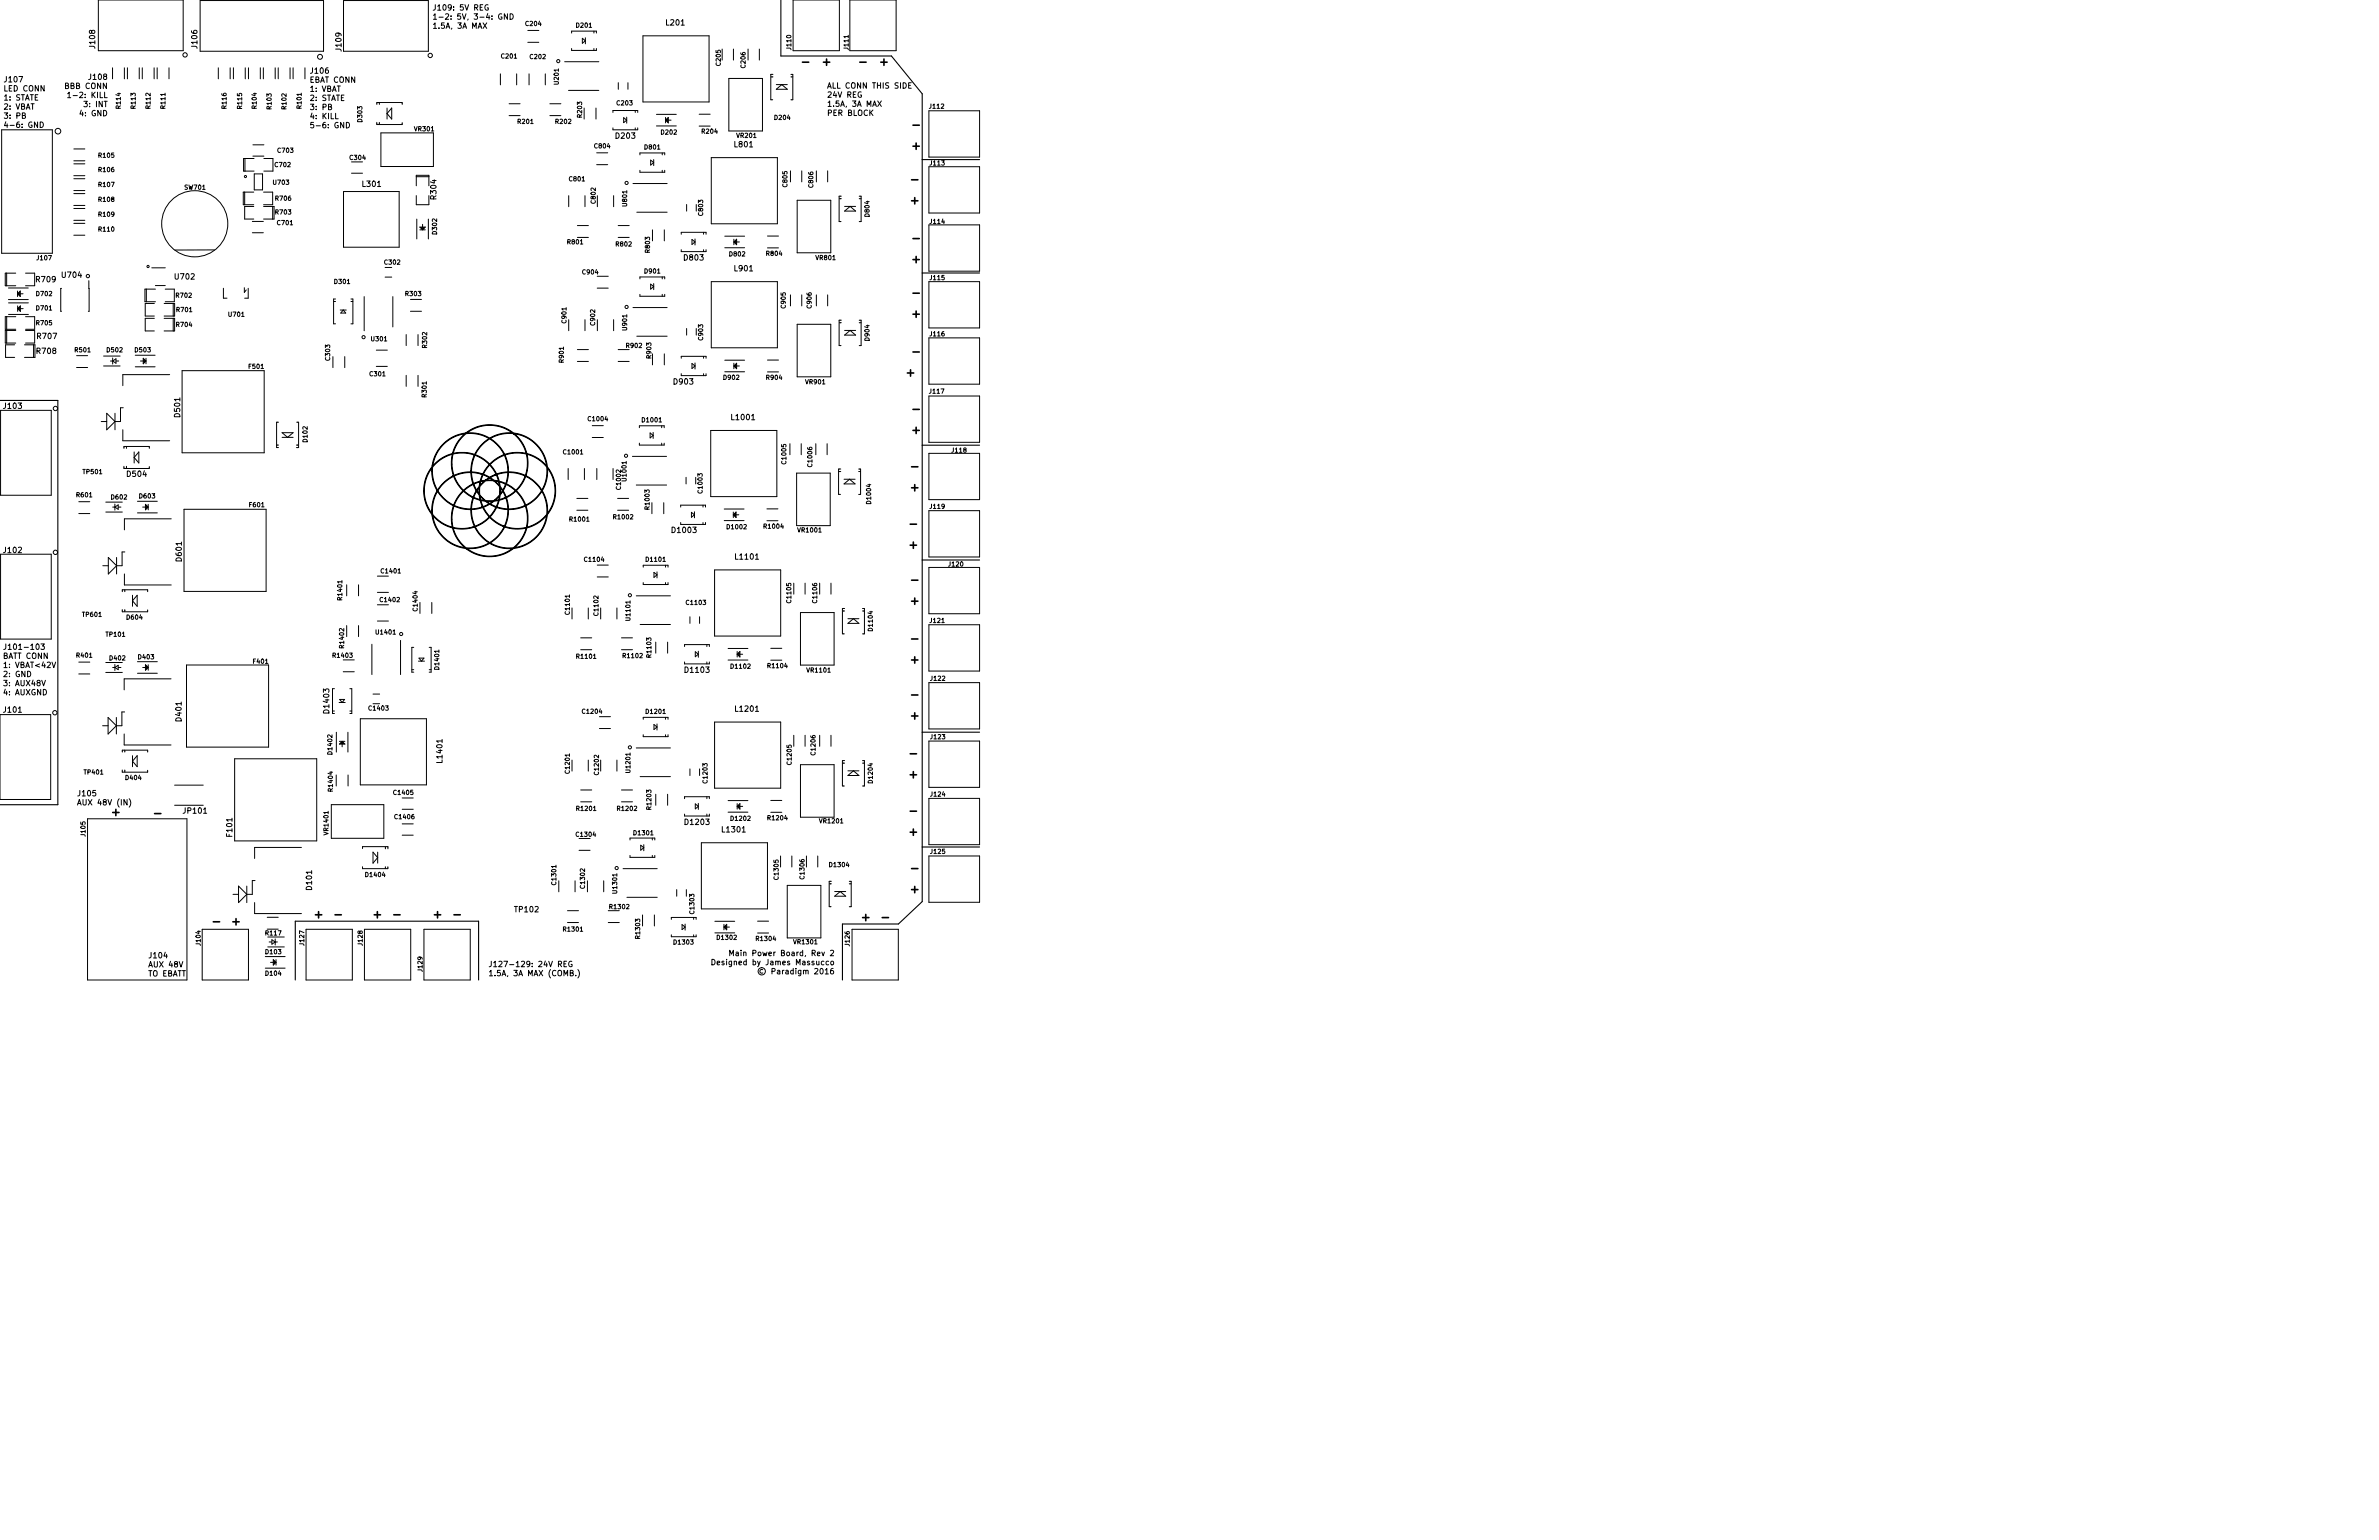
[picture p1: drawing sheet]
<svg xmlns="http://www.w3.org/2000/svg" width="432mm" height="279mm" viewBox="0 0 432 279" stroke-linecap="round" stroke-linejoin="round" font-family="sans-serif">
<defs><g id="words">
<g font-size="2.1">
<text x="149.1" y="11.9">+</text>
<text x="159.5" y="11.9">+</text>
<text x="165.4" y="27.2">+</text>
<text x="165.1" y="37.1">+</text>
<text x="165.4" y="47.7">+</text>
<text x="165.4" y="57.6">+</text>
<text x="164.3" y="68.3">+</text>
<text x="165.4" y="78.7">+</text>
<text x="165.1" y="89.1">+</text>
<text x="164.8" y="99.6">+</text>
<text x="165.1" y="109.7">+</text>
<text x="165.1" y="120.4">+</text>
<text x="165.1" y="130.5">+</text>
<text x="164.8" y="141.2">+</text>
<text x="20.1" y="148">+</text>
<text x="164.8" y="151.6">+</text>
<text x="41.9" y="167.9">+</text>
<text x="56.9" y="166.6">+</text>
<text x="67.6" y="166.6">+</text>
<text x="78.5" y="166.6">+</text>
<text x="156.2" y="167.1">+</text>
<text x="165.1" y="162">+</text>
</g>
<g font-size="1.4">
<text x="78.5" y="1.9">J109: 5V REG</text>
<text x="78.5" y="3.5">1-2: 5V, 3-4: GND</text>
<text x="78.5" y="5.2">1.5A, 3A MAX</text>
<text x="121" y="4.6">L201</text>
<text x="17.3" y="8.7" transform="rotate(-90 17.3 8.7)">J108</text>
<text x="35.8" y="8.7" transform="rotate(-90 35.8 8.7)">J106</text>
<text x="62" y="9.2" transform="rotate(-90 62 9.2)">J109</text>
<text x=".6" y="14.9">J107</text>
<text x=".6" y="16.6">LED CONN</text>
<text x="12.1" y="16.1">BBB CONN</text>
<text x="13.6" y="17.8">1-2: KILL</text>
<text x="16.5" y="14.5">J108</text>
<text x="56.2" y="13.4">J106</text>
<text x="56.2" y="15">EBAT CONN</text>
<text x="56.2" y="16.6">1: VBAT</text>
<text x="150.1" y="16.1">ALL CONN THIS SIDE</text>
<text x="150.1" y="17.7">24V REG</text>
<text x=".6" y="18.2">1: STATE</text>
<text x=".6" y="19.9">2: VBAT</text>
<text x=".6" y="21.5">3: PB</text>
<text x=".6" y="23.2">4-6: GND</text>
<text x="14.8" y="21.1">4: GND</text>
<text x="15.7" y="19.4">3: INT</text>
<text x="56.2" y="18.3">2: STATE</text>
<text x="56.2" y="19.9">3: PB</text>
<text x="56.2" y="21.6">4: KILL</text>
<text x="56.2" y="23.3">5-6: GND</text>
<text x="150.1" y="19.4">1.5A, 3A MAX</text>
<text x="150.1" y="21">PER BLOCK</text>
<text x="111.8" y="25.2">D203</text>
<text x="133.4" y="26.7">L801</text>
<text x="65.9" y="33.9">L301</text>
<text x="79.2" y="36.1" transform="rotate(-90 79.2 36.1)">R304</text>
<text x="124.2" y="47.3">D803</text>
<text x="6.6" y="51.2">R709</text>
<text x="11.3" y="50.4">U704</text>
<text x="31.8" y="50.7">U702</text>
<text x="133.4" y="49.2">L901</text>
<text x="6.7" y="64.2">R708</text>
<text x="6.8" y="61.5">R707</text>
<text x="122.4" y="69.7">D903</text>
<text x=".7" y="74.2">J103</text>
<text x="32.7" y="75.6" transform="rotate(-90 32.7 75.6)">D501</text>
<text x="132.9" y="76.2">L1001</text>
<text x="23.1" y="86.5">D504</text>
<text x=".7" y="100.3">J102</text>
<text x="33" y="101.7" transform="rotate(-90 33 101.7)">D601</text>
<text x="122.1" y="96.7">D1003</text>
<text x="133.6" y="101.5">L1101</text>
<text x=".5" y="117.9">J101-103</text>
<text x=".5" y="119.5">BATT CONN</text>
<text x=".5" y="121.2">1: VBAT&lt;42V</text>
<text x=".5" y="122.8">2: GND</text>
<text x=".5" y="124.5">3: AUX48V</text>
<text x="124.4" y="122.1">D1103</text>
<text x=".5" y="126.1">4: AUXGND</text>
<text x=".7" y="129.3">J101</text>
<text x="32.9" y="130.8" transform="rotate(-90 32.9 130.8)">D401</text>
<text x="59.7" y="129.3" transform="rotate(-90 59.7 129.3)">D1403</text>
<text x="133.6" y="129.1">L1201</text>
<text x="80.3" y="138.2" transform="rotate(-90 80.3 138.2)">L1401</text>
<text x="14" y="144.5">J105</text>
<text x="14" y="146.1">AUX 48V (IN)</text>
<text x="33.4" y="147.6">JP101</text>
<text x="124.4" y="149.6">D1203</text>
<text x="42.2" y="151.7" transform="rotate(-90 42.2 151.7)">F101</text>
<text x="131.2" y="151">L1301</text>
<text x="56.6" y="161.4" transform="rotate(-90 56.6 161.4)">D101</text>
<text x="93.5" y="165.5">TP102</text>
<text x="26.9" y="173.9">J104</text>
<text x="134.9" y="173.4">Main Power Board, Rev 2</text>
<text x="26.9" y="175.5">AUX 48V</text>
<text x="26.9" y="177.2">TO EBATT</text>
<text x="88.6" y="175.4">J127-129: 24V REG</text>
<text x="88.6" y="177.1">1.5A, 3A MAX (COMB.)</text>
<text x="131.4" y="175.1">Designed by James Massucco</text>
<text x="140.3" y="176.7">© Paradigm 2016</text>
</g>
<g font-size="1.1">
<text x="95.5" y="4.7">C204</text>
<text x="104.7" y="5">D201</text>
<text x="91.1" y="10.6">C201</text>
<text x="96.3" y="10.7">C202</text>
<text x="130.8" y="11.8" transform="rotate(-90 130.8 11.8)">C205</text>
<text x="143.6" y="8.9" transform="rotate(-90 143.6 8.9)">J110</text>
<text x="154" y="8.9" transform="rotate(-90 154 8.9)">J111</text>
<text x="101.4" y="15.2" transform="rotate(-90 101.4 15.2)">U201</text>
<text x="135.3" y="12.2" transform="rotate(-90 135.3 12.2)">C206</text>
<text x="21.9" y="19.6" transform="rotate(-90 21.9 19.6)">R114</text>
<text x="24.6" y="19.6" transform="rotate(-90 24.6 19.6)">R113</text>
<text x="27.3" y="19.6" transform="rotate(-90 27.3 19.6)">R112</text>
<text x="30" y="19.6" transform="rotate(-90 30 19.6)">R111</text>
<text x="41.1" y="19.6" transform="rotate(-90 41.1 19.6)">R116</text>
<text x="43.9" y="19.7" transform="rotate(-90 43.9 19.7)">R115</text>
<text x="46.6" y="19.6" transform="rotate(-90 46.6 19.6)">R104</text>
<text x="49.3" y="19.7" transform="rotate(-90 49.3 19.7)">R103</text>
<text x="52" y="19.7" transform="rotate(-90 52 19.7)">R102</text>
<text x="54.7" y="19.6" transform="rotate(-90 54.7 19.6)">R101</text>
<text x="65.7" y="22.1" transform="rotate(-90 65.7 22.1)">D303</text>
<text x="75.3" y="23.8">VR301</text>
<text x="94" y="22.5">R201</text>
<text x="100.9" y="22.5">R202</text>
<text x="105.6" y="21.2" transform="rotate(-90 105.6 21.2)">R203</text>
<text x="112" y="19.1">C203</text>
<text x="140.7" y="21.7">D204</text>
<text x="168.8" y="19.7">J112</text>
<text x="18" y="28.6">R105</text>
<text x="50.5" y="27.7">C703</text>
<text x="63.6" y="29">C304</text>
<text x="108" y="26.9">C804</text>
<text x="117.1" y="27.1">D801</text>
<text x="120.1" y="24.4">D202</text>
<text x="127.5" y="24.2">R204</text>
<text x="133.8" y="25">VR201</text>
<text x="168.9" y="30">J113</text>
<text x="18" y="33.9">R107</text>
<text x="18" y="31.2">R106</text>
<text x="33.6" y="34.4">SW701</text>
<text x="49.7" y="33.5">U703</text>
<text x="50" y="30.3">C702</text>
<text x="103.4" y="32.9">C801</text>
<text x="142.9" y="33.8" transform="rotate(-90 142.9 33.8)">C805</text>
<text x="147.6" y="33.9" transform="rotate(-90 147.6 33.9)">C806</text>
<text x="18" y="36.6">R108</text>
<text x="18" y="39.3">R109</text>
<text x="18" y="42">R110</text>
<text x="50.1" y="38.9">R703</text>
<text x="50.1" y="36.4">R706</text>
<text x="50.4" y="40.8">C701</text>
<text x="108.1" y="36.8" transform="rotate(-90 108.1 36.8)">C802</text>
<text x="113.8" y="37.3" transform="rotate(-90 113.8 37.3)">U801</text>
<text x="127.6" y="39" transform="rotate(-90 127.6 39)">C803</text>
<text x="157.8" y="39.2" transform="rotate(-90 157.8 39.2)">D804</text>
<text x="168.9" y="40.6">J114</text>
<text x="6.8" y="47.2">J107</text>
<text x="69.9" y="48">C302</text>
<text x="79.3" y="42.4" transform="rotate(-90 79.3 42.4)">D302</text>
<text x="103.1" y="44.3">R801</text>
<text x="111.9" y="44.7">R802</text>
<text x="117.9" y="45.8" transform="rotate(-90 117.9 45.8)">R803</text>
<text x="132.5" y="46.5">D802</text>
<text x="139.2" y="46.4">R804</text>
<text x="148.2" y="47.2">VR801</text>
<text x="6.7" y="53.7">D702</text>
<text x="32" y="54">R702</text>
<text x="60.8" y="51.5">D301</text>
<text x="73.7" y="53.7">R303</text>
<text x="105.8" y="49.8">C904</text>
<text x="117.1" y="49.6">D901</text>
<text x="168.9" y="50.8">J115</text>
<text x="6.7" y="56.3">D701</text>
<text x="6.7" y="59">R705</text>
<text x="32.1" y="59.3">R704</text>
<text x="32.1" y="56.6">R701</text>
<text x="41.6" y="57.4">U701</text>
<text x="102.8" y="58.5" transform="rotate(-90 102.8 58.5)">C901</text>
<text x="108" y="58.9" transform="rotate(-90 108 58.9)">C902</text>
<text x="113.8" y="59.8" transform="rotate(-90 113.8 59.8)">U901</text>
<text x="142.6" y="55.8" transform="rotate(-90 142.6 55.8)">C905</text>
<text x="147.3" y="55.8" transform="rotate(-90 147.3 55.8)">C906</text>
<text x="13.7" y="63.9">R501</text>
<text x="19.5" y="63.9">D502</text>
<text x="24.6" y="63.9">D503</text>
<text x="59.9" y="65.3" transform="rotate(-90 59.9 65.3)">C303</text>
<text x="67.5" y="61.9">U301</text>
<text x="77.5" y="63" transform="rotate(-90 77.5 63)">R302</text>
<text x="102.3" y="65.7" transform="rotate(-90 102.3 65.7)">R901</text>
<text x="113.7" y="63.1">R902</text>
<text x="118.2" y="64.9" transform="rotate(-90 118.2 64.9)">R903</text>
<text x="127.6" y="61.6" transform="rotate(-90 127.6 61.6)">C903</text>
<text x="157.8" y="61.7" transform="rotate(-90 157.8 61.7)">D904</text>
<text x="168.9" y="61">J116</text>
<text x="45.2" y="66.9">F501</text>
<text x="67.2" y="68.3">C301</text>
<text x="77.4" y="72" transform="rotate(-90 77.4 72)">R301</text>
<text x="131.4" y="68.9">D902</text>
<text x="139.2" y="68.9">R904</text>
<text x="146.3" y="69.7">VR901</text>
<text x="168.8" y="71.4">J117</text>
<text x="106.9" y="76.4">C1004</text>
<text x="116.7" y="76.6">D1001</text>
<text x="55.8" y="80.1" transform="rotate(-90 55.8 80.1)">D102</text>
<text x="102.4" y="82.4">C1001</text>
<text x="172.8" y="82.1">J118</text>
<text x="15.2" y="86">TP501</text>
<text x="112.7" y="88.7" transform="rotate(-90 112.7 88.7)">C1002</text>
<text x="113.7" y="87.1" transform="rotate(-90 113.7 87.1)">U1001</text>
<text x="127.5" y="89.3" transform="rotate(-90 127.5 89.3)">C1003</text>
<text x="142.7" y="84" transform="rotate(-90 142.7 84)">C1005</text>
<text x="147.4" y="84.6" transform="rotate(-90 147.4 84.6)">C1006</text>
<text x="14" y="90.2">R601</text>
<text x="20.3" y="90.6">D602</text>
<text x="25.4" y="90.4">D603</text>
<text x="45.3" y="92">F601</text>
<text x="103.5" y="94.6">R1001</text>
<text x="111.5" y="94.2">R1002</text>
<text x="117.9" y="92.3" transform="rotate(-90 117.9 92.3)">R1003</text>
<text x="138.8" y="95.9">R1004</text>
<text x="158.1" y="91.3" transform="rotate(-90 158.1 91.3)">D1004</text>
<text x="168.9" y="92.3">J119</text>
<text x="106.2" y="101.9">C1104</text>
<text x="117.4" y="101.9">D1101</text>
<text x="132.1" y="96">D1002</text>
<text x="144.9" y="96.6">VR1001</text>
<text x="69.3" y="104">C1401</text>
<text x="172.2" y="102.8">J120</text>
<text x="15.1" y="111.9">TP601</text>
<text x="23.1" y="112.4">D604</text>
<text x="62.1" y="108.7" transform="rotate(-90 62.1 108.7)">R1401</text>
<text x="69.1" y="109.2">C1402</text>
<text x="75.8" y="110.7" transform="rotate(-90 75.8 110.7)">C1404</text>
<text x="103.4" y="111.3" transform="rotate(-90 103.4 111.3)">C1101</text>
<text x="108.6" y="111.5" transform="rotate(-90 108.6 111.5)">C1102</text>
<text x="114.4" y="112.4" transform="rotate(-90 114.4 112.4)">U1101</text>
<text x="124.7" y="109.7">C1103</text>
<text x="143.6" y="109.2" transform="rotate(-90 143.6 109.2)">C1105</text>
<text x="148.3" y="109.2" transform="rotate(-90 148.3 109.2)">C1106</text>
<text x="168.9" y="113">J121</text>
<text x="14" y="119.3">R401</text>
<text x="19.3" y="115.5">TP101</text>
<text x="20" y="119.8">D402</text>
<text x="25.2" y="119.6">D403</text>
<text x="60.5" y="119.3">R1403</text>
<text x="62.4" y="117.4" transform="rotate(-90 62.4 117.4)">R1402</text>
<text x="68.4" y="115.1">U1401</text>
<text x="104.8" y="119.5">R1101</text>
<text x="113.2" y="119.4">R1102</text>
<text x="118.2" y="119.1" transform="rotate(-90 118.2 119.1)">R1103</text>
<text x="158.4" y="114.3" transform="rotate(-90 158.4 114.3)">D1104</text>
<text x="46" y="120.4">F401</text>
<text x="79.7" y="121.3" transform="rotate(-90 79.7 121.3)">D1401</text>
<text x="132.8" y="121.3">D1102</text>
<text x="139.5" y="121.2">R1104</text>
<text x="146.6" y="122">VR1101</text>
<text x="169" y="123.5">J122</text>
<text x="67.1" y="128.9">C1403</text>
<text x="105.8" y="129.5">C1204</text>
<text x="117.4" y="129.5">D1201</text>
<text x="60.3" y="136.7" transform="rotate(-90 60.3 136.7)">D1402</text>
<text x="148" y="136.8" transform="rotate(-90 148 136.8)">C1206</text>
<text x="169" y="134.1">J123</text>
<text x="15.4" y="140.5">TP401</text>
<text x="22.9" y="141.5">D404</text>
<text x="60.4" y="143.4" transform="rotate(-90 60.4 143.4)">R1404</text>
<text x="103.4" y="140.2" transform="rotate(-90 103.4 140.2)">C1201</text>
<text x="108.7" y="140.4" transform="rotate(-90 108.7 140.4)">C1202</text>
<text x="114.4" y="140" transform="rotate(-90 114.4 140)">U1201</text>
<text x="128.4" y="141.9" transform="rotate(-90 128.4 141.9)">C1203</text>
<text x="143.7" y="138.6" transform="rotate(-90 143.7 138.6)">C1205</text>
<text x="158.4" y="141.9" transform="rotate(-90 158.4 141.9)">D1204</text>
<text x="71.6" y="144.2">C1405</text>
<text x="71.8" y="148.6">C1406</text>
<text x="104.8" y="147.1">R1201</text>
<text x="112.2" y="147.1">R1202</text>
<text x="118.2" y="146.7" transform="rotate(-90 118.2 146.7)">R1203</text>
<text x="132.8" y="148.9">D1202</text>
<text x="139.5" y="148.8">R1204</text>
<text x="148.9" y="149.4">VR1201</text>
<text x="169" y="144.5">J124</text>
<text x="15.5" y="151.6" transform="rotate(-90 15.5 151.6)">J105</text>
<text x="59.6" y="151.3" transform="rotate(-90 59.6 151.3)">VR1401</text>
<text x="104.7" y="151.8">C1304</text>
<text x="115.1" y="151.5">D1301</text>
<text x="169" y="154.9">J125</text>
<text x="66.5" y="159.1">D1404</text>
<text x="101" y="160.4" transform="rotate(-90 101 160.4)">C1301</text>
<text x="106.1" y="161" transform="rotate(-90 106.1 161)">C1302</text>
<text x="112" y="161.9" transform="rotate(-90 112 161.9)">U1301</text>
<text x="141.3" y="159.4" transform="rotate(-90 141.3 159.4)">C1305</text>
<text x="146" y="159.3" transform="rotate(-90 146 159.3)">C1306</text>
<text x="150.7" y="157.3">D1304</text>
<text x="110.8" y="164.9">R1302</text>
<text x="126" y="165.7" transform="rotate(-90 126 165.7)">C1303</text>
<text x="36.4" y="171.4" transform="rotate(-90 36.4 171.4)">J104</text>
<text x="48.3" y="173.1">D103</text>
<text x="48.3" y="169.7">R117</text>
<text x="55.2" y="171.4" transform="rotate(-90 55.2 171.4)">J127</text>
<text x="65.8" y="171.4" transform="rotate(-90 65.8 171.4)">J128</text>
<text x="102.4" y="169">R1301</text>
<text x="116.2" y="170.2" transform="rotate(-90 116.2 170.2)">R1303</text>
<text x="122.4" y="171.3">D1303</text>
<text x="130.3" y="170.5">D1302</text>
<text x="137.4" y="170.7">R1304</text>
<text x="144.2" y="171.3">VR1301</text>
<text x="154.2" y="171.5" transform="rotate(-90 154.2 171.5)">J126</text>
<text x="48.3" y="177">D104</text>
<text x="76.7" y="176.2" transform="rotate(-90 76.7 176.2)">J129</text>
</g>
</g></defs>
<g fill="none" stroke="#000" stroke-width=".18">
<path d="M12.3 17l.3-.3v1M12.3 17.7h.5M15.2 18.4h.6l-.3 .4h.3v.5l-.1 .1-.5-.1M17.9 0h15.4v9.2h-15.4zM20.4 12.3v2M22.6 12.3v2M23.1 12.3v2M25.3 12.3v2M25.8 12.3v2M28 12.3v2M28.5 12.3v2M30.7 12.3v2"/>
<path d="M36.3 .1h22.4v9.2h-22.4zM39.6 12.3v2M41.8 12.3v2M42.4 12.3v2M44.5 12.3v2M45.1 12.3v2M47.2 12.3v2M47.8 12.3v2M49.9 12.3v2M50.5 12.3v2M52.6 12.3v2M53.2 12.3v2"/>
<path d="M55.3 12.3v2M59.6 19.4l.5-.1v-.3l-.5-.1v1h.4l.2-.3-.2-.2M62.3 .1h15.4v9.2h-15.4zM68.4 18.9v-.3h4.6v.3M68.9 18.6v.3M70.3 19.6v2M71.1 19.6v2l-.8-1zM87.7 4.2l.6 1M88.3 4.2l-.6 1M88.6 .9a.45 .45 0 0 0-.6 .5 .45 .45 0 0 0 .6 .4v-.4h-.2M90.8 13.4v2M91.1 2.5a.45 .45 0 0 0-.6 .5 .45 .45 0 0 0 .6 .4v-.3h-.2"/>
<path d="M92.1 2.5v1l-.6-1v1M92.4 18.8h2M92.6 2.5a.51 .51 0 0 1 .6 .5 .51 .51 0 0 1-.6 .5zM93.8 13.4v2M95.8 7.7h2M95.8 5.5h2M96 13.4v2M99 13.4v2M99.8 18.8h2M102.5 11.2h6.2M103.2 16.4h5.5M103.7 6v-.4h4.6v.4"/>
<path d="M103.7 8.8v.3h4.6v-.3M105.7 6.9l.5 .5-.5 .5zM106 19.6v2M106.2 6.9v1.1M107.8 5.6v.4M107.8 8.8v.3M108.2 19.6v2M112.2 15v1.2M114 15v1.2M116.7 6.5h12v12h-12zM131.1 8.9v2M132.3 14.2h6.1v9.6h-6.1z"/>
<path d="M133.1 8.9v2M135.8 8.9v2M137.8 8.9v2M140 13.9h.3M140.3 13.5h-.4v4.6h.3M140.9 16.2l1-.9 1 .9zM140.9 15.3h2M143.6 13.5h.3v4.6h-.3M143.6 13.9h.3M143.9 0h8.4v9.2h-8.4zM154.2 0h8.4v9.2h-8.4zM159.3 18.3l.7 1"/>
<path d="M160 18.3l-.7 1M164.9 15.5h.4M165.4 15h-.5v1h.5M.3 23.6h9.2v22.4h-9.2zM4.1 21l.4-.1v-.3l-.4-.1v1h.3l.2-.4-.2-.1M7.3 22.1a.5 .5 0 0 1 .6 .5 .5 .5 0 0 1-.6 .5zM13.4 27h2M13.4 29.2h2M13.4 32.4h2M13.4 34.6h2M13.4 35.1h2M13.4 37.3h2"/>
<path d="M13.4 37.8h2M13.4 40h2M13.4 29.7h2M13.4 31.9h2M44.4 34.9v2.2M44.5 28.8v2.2M45.9 28.3h2M45.9 26.3h2M46.1 37.5h-1.7v2.2h1.7M46.1 34.9h-1.9v2.2h1.9M46.1 28.8h-1.9v2.2h1.9M46.2 31.6h1.4v2.9h-1.4z"/>
<path d="M47.8 37.5h1.9v2.2h-1.9M47.8 34.9h1.7v2.2h-1.7M47.9 28.8h1.6v2.2h-1.6M49.5 37.5v2.2M60.9 20.6v1h.5M62.3 34.8h10.1v10.1h-10.1zM62.9 22.2a.51 .51 0 0 1 .5 .5 .51 .51 0 0 1-.5 .5zM63.8 31.4h2M63.8 29.4h2M68.4 22.2v.4h4.6v-.3M68.9 22.2v.4M69.1 24.1h9.6v6.1h-9.6z"/>
<path d="M75.6 33.7v-1.9h2.2v1.9M75.6 35.5v1.6h2.2v-1.6M75.6 32.1h2.2M75.7 39.7v3.6M77.7 39.7v3.6M92.4 21h2M99.8 21h2M103.2 35.5v2M106.2 35.5v2M108.3 29.9h2M108.3 27.7h2M108.4 35.5v2"/>
<path d="M111.2 23.2v.4h4.6v-.4M111.2 20.4v-.3h4.6v.3M111.4 35.5v2M113.2 21.4l.6 .4-.6 .5zM113.8 21.2v1.1M114.9 33.3h6.2M115.3 20.1v.3M115.3 23.2v.4M115.6 38.5h5.5M116.1 28.1v-.3h4.6v.3M116.1 30.9v.4h4.6v-.4M118.1 29l.6 .5-.6 .4z"/>
<path d="M118.7 28.9v1.1M119.1 22.8h3.7M119.1 20.7h3.7M120.2 27.8v.3M120.2 30.9v.4M120.8 21.3v1M121.2 21.5v.6l-.3-.3 .2-.2v.2M121.3 21.8h.5M121.3 21.3v1l-.5-.5zM124.6 37.1v1.2M126.4 37.1v1.2M126.9 22.9h2"/>
<path d="M126.9 20.7h2M129.1 28.6h12v12h-12zM143.5 31v2M144.7 36.3h6.1v9.6h-6.1zM145.5 31v2M148.2 31v2M150.2 31v2M152.4 36.1h.3M152.7 35.6h-.4v4.6h.3M153.3 38.3l1-.8 1 .8zM153.3 37.5h2M156 35.6h.3v4.6h-.3"/>
<path d="M156 36.1h.3M168.6 20.1h9.2v8.4h-9.2zM168.6 30.2h9.2v8.4h-9.2zM1.2 49.6v2.2M1.2 57.5v2.2M1.2 60v2.2M1.5 54.3h3.6M1.5 52.3h3.6M1.5 57h3.7M1.5 55h3.7M2.9 49.6h-1.9v2.2h1.9M2.9 60h-1.9v2.2h1.9"/>
<path d="M2.9 57.5h-1.9v2.2h1.9M3.2 52.8v1M3.2 55.5v1M3.2 56l.5-.5v1zM3.6 53v.6l-.3-.3 .2-.2-.1 .2M3.6 55.7v.6l-.3-.3 .2-.2v.2M3.7 53.3h.5M3.7 52.8v1l-.5-.5zM3.7 56h.5M4.6 49.6h1.7v2.2h-1.7M4.6 60h1.7v2.2h-1.7M4.6 57.5h1.7v2.2h-1.7"/>
<path d="M11.2 52.3h-.2v4.2h.2M13.4 40.5h2M13.4 42.7h2M16.1 50.9l.1 5.6h-.2M26.6 52.5v2.2M27.6 48.6h2.4M28 55.1h-1.6v2.2h1.6M28 57.8h-1.6v2.2h1.6M28.2 51.8h1.8M28.2 52.5h-1.9v2.2h1.9M29.8 55.1h1.9v2.2h-1.9M29.8 57.8h1.9v2.2h-1.9"/>
<path d="M30 52.5h1.6v2.2h-1.6M31.4 55.1v2.2M31.4 57.8v2.2M38.9 45.3l-7.2 .1M40.5 52.3v1.8h.7M44.3 52.2v.8l.4-.4M45.1 52.3v1.8h-.7M45.8 40.2h2M45.8 42.2h2M60.6 54.7h.3M60.9 54.2h-.3v4.6h.3M61.7 56.3h1.2"/>
<path d="M62.3 56.3l.4 .5h-.8zM63.7 54.7h.4M63.7 54.2h.4v4.6h-.4M66.1 53.8v6.2M69.9 48.5h1.2M69.9 50.3h1.2M71.3 53.8v5.5M74.5 56.5h2M74.5 54.3h2M76.2 41.7h1M76.2 41.2h1l-.5 .5zM76.4 41.3h.6l-.3 .3-.2-.2 .2 .1"/>
<path d="M76.7 40.7v.5M103.2 58v2M104.8 40.9h2M104.8 43.1h2M106.2 58v2M108.4 52.3h2M108.4 50.1h2M108.4 58v2M111.4 58v2M112.2 40.9h2M112.2 43.1h2M114.9 55.8h6.2"/>
<path d="M116.1 50.6v-.4h4.6v.4M116.1 53.4v.3h4.6v-.3M118.1 51.6l.6 .4-.6 .4zM118.4 41.7v2M118.7 51.4v1.2M120.2 50.2v.4M120.2 53.4v.3M120.6 41.7v2M123.6 42.5v-.3h4.6v.3M123.6 45.3v.4h4.6v-.4M124.6 59.6v1.2M125.6 43.4l.6 .5-.6 .4z"/>
<path d="M126.2 43.3v1.2M126.4 59.6v1.2M127.7 42.2v.3M127.7 45.3v.4M129.1 51.1h12v12h-12zM131.5 42.9h3.7M131.5 45h3.7M133.2 43.4v1M133.2 43.9l.5-.5v1zM133.6 43.6v.6l-.3-.3 .2-.2v.2M133.7 43.9h.5M139.3 42.8h2"/>
<path d="M139.3 45h2M143.5 53.5v2M144.7 58.8h6.1v9.6h-6.1zM145.5 53.5v2M148.2 53.5v2M150.2 53.5v2M152.4 58.6h.3M152.7 58.1h-.4v4.6h.3M153.3 60h2M156 58.1h.3v4.6h-.3M156 58.6h.3M168.6 40.8h9.2v8.4h-9.2z"/>
<path d="M168.6 51.1h9.2v8.4h-9.2zM.1 74.4h9.2v15.4h-9.2zM2.7 62.6h-1.7v2.2h1.7M4.4 62.6h1.9v2.2h-1.9M6.1 62.6v2.2M13.9 66.7h2M13.9 64.5h2M18.4 76.5h1M18.8 66.4h3M18.8 64.6h3M19.4 75l1.5 1.5-1.5 1.5zM20 65.5h.4"/>
<path d="M20.4 65.5l.6-.4v.8zM20.4 65v1M20.9 75v3M21 65.5h.5M22.3 78v2h8.5M22.4 74h-.5v2.5h-1M24.5 64.4h3.7M24.5 66.6h3.7M25.5 65.5h.5M26 65l.5 .5-.5 .5zM26.2 65.5v.2l.2-.2-.3-.3v.6M26.5 65v1"/>
<path d="M30.8 68h-8.5v2M33 67.3h15v14.8h-15zM50.5 76.6h-.3v4.6h.3M51.2 78.5h2l-1 .8zM51.2 79.3h2M53.9 76.6h.3v4.6h-.4M60.4 64.7v2M62.6 64.7v2M68.3 63.5h2M68.3 66.5h2M73.7 60.7v2M73.7 68.1v2"/>
<path d="M75.9 60.7v2M75.9 68.1v2M104.8 63.4h2M104.8 65.6h2M107.5 79.4h2M107.5 77.2h2M112.2 63.4h2M112.2 65.6h2M115.6 61h5.5M116 77.6v-.3h4.6v.3M118 78.6l.5 .4-.5 .4zM118.4 64.2v2"/>
<path d="M118.5 78.4v1.2M120.1 77.3v.3M120.6 64.2v2M123.6 65v-.4h4.6v.4M123.6 67.8v.3h4.6v-.3M125.6 66l.6 .4-.6 .5zM126.2 65.9v1.1M127.7 64.6v.4M127.7 67.8v.3M129 78.1h12v12h-12zM131.5 65.3h3.7M131.5 67.4h3.7"/>
<path d="M133.2 65.9v1M133.2 66.4l.5-.5v1zM133.6 66.1v.6l-.3-.3 .2-.2v.2M133.7 66.4h.5M139.3 65.3h2M139.3 67.5h2M153.3 60.8l1-.8 1 .8zM168.6 61.3h9.2v8.4h-9.2zM168.6 71.8h9.2v8.5h-9.2zM14.3 93.2h2M14.3 91h2M19.2 92.9h3"/>
<path d="M19.2 91.1h3M20.4 92h.4M20.8 92l.6-.4v.8zM20.8 91.4v1.1M21.4 92h.5M22.5 84.6v.4h4.6v-.3M22.5 81.3v-.3h4.6v.3M23 81v.3M23 84.6v.3M24.4 82v2M24.9 91h3.7M24.9 93.1h3.7"/>
<path d="M25.2 82v2l-.8-1zM25.9 92h.5M26.4 91.5l.5 .5-.5 .5zM26.6 92v.2l.2-.2-.3-.3v.6M26.9 91.5v1M31.1 94.1h-8.5v2M33.4 92.4h14.9v14.9h-14.9zM50.2 80.7h.3M53.8 80.7h.3M103.1 85v2M104.7 90.4h2M104.7 92.6h2"/>
<path d="M106.1 85v2M108.3 85v2M111.3 85v2M112.1 90.4h2M112.1 92.6h2M114.8 82.8h6.2M115.5 88h5.5M116 80.4v.4h4.6v-.4M118.3 91.2v2M120.1 80.4v.4M120.5 91.2v2M123.5 92v-.3h4.6v.3"/>
<path d="M123.5 94.8v.4h4.6v-.4M124.5 86.6v1.2M125.5 93l.6 .4-.6 .4zM126.1 92.8v1.2M126.3 86.6v1.2M127.6 91.7v.3M127.6 94.8v.4M131.5 92.4h3.6M131.5 94.4h3.6M133.1 92.9v1M133.5 93.1v.6l-.3-.3 .2-.2-.1 .2M133.6 93.4h.5"/>
<path d="M133.6 92.9v1l-.5-.5zM139.2 92.3h2M139.2 94.5h2M143.4 80.5v2M144.6 85.8h6.1v9.6h-6.1zM145.4 80.5v2M148.1 80.5v2M150.1 80.5v2M152.3 85.6h.3M152.6 85.1h-.4v4.6h.3M153.2 87.8l1-.8 1 .8zM153.2 87h2"/>
<path d="M155.9 85.1h.3v4.6h-.3M155.9 85.6h.3M168.6 82.3h9.2v8.4h-9.2zM168.6 92.7h9.2v8.4h-9.2zM.1 100.5h9.2v15.4h-9.2zM6.6 116.9l.2-.1a.53 .53 0 0 1 .3 .5 .53 .53 0 0 1-.3 .5l-.3-.4zM7.4 116.8h.7l-.4 .4 .3 .1v.4l-.1 .1-.5-.1M18.7 102.6h1M19.7 101.1l1.5 1.5-1.5 1.5zM21.2 101.1v3M22.2 110.6v.4h4.6v-.3M22.2 107.3v-.3h4.6v.3"/>
<path d="M22.6 104.1v2h8.5M22.7 107v.3M22.7 110.6v.3M22.7 100.1h-.5v2.5h-1M24.1 108v2M24.9 108v2l-.8-1zM62.3 119.7h2M62.9 106.1v2M62.9 113.5v2M65.1 106.1v2M65.1 113.5v2M67.5 116.9v5.5"/>
<path d="M68.5 107.5h2M68.5 104.5h2M68.5 112.7h2M68.5 109.7h2M72.7 116.2v6.2M75.1 117.4h-.4v4.6h.4M76 119.9h1M76 119.4h1l-.5 .5zM76.2 109.3v2M77.9 117.4h.4v4.6h-.4M78.4 109.3v2M103.8 110.3v2"/>
<path d="M105.4 115.7h2M105.4 117.9h2M106.8 110.3v2M108.4 104.7h2M108.4 102.5h2M109 110.3v2M112 110.3v2M112.8 115.7h2M112.8 117.9h2M115.5 108.1h6.2M116.2 113.3h5.5M116.7 102.9v-.4h4.6v.4"/>
<path d="M116.7 105.7v.4h4.6v-.4M118.7 103.8l.5 .5-.5 .5zM119 116.5v2M119.2 103.8v1M120.8 102.5v.4M120.8 105.7v.4M121.2 116.5v2M124.2 117.3v-.4h4.6v.4M125.2 111.9v1.2M126.2 118.2l.6 .5-.6 .4zM126.8 118.1v1.1M127 111.9v1.2"/>
<path d="M128.3 116.9v.4M129.7 103.4h12v12h-12zM132.2 119.8h3.6M132.2 117.7h3.6M133.8 118.2v1M134.2 118.4v.6l-.3-.3 .2-.2v.2M134.3 118.2v1l-.5-.5zM134.3 118.7h.5M139.9 117.6h2M139.9 119.8h2M144.1 105.8v2M145.3 111.1h6.1v9.6h-6.1z"/>
<path d="M146.1 105.8v2M148.8 105.8v2M150.8 105.8v2M153 110.9h.3M153.3 110.4h-.4v4.6h.3M153.9 113.1l1-.8 1 .8zM153.9 112.3h2M156.6 110.4h.3v4.6h-.3M156.6 110.9h.3M168.6 103h9.2v8.4h-9.2zM168.6 113.4h9.2v8.4h-9.2zM0 129.6h9.2v15.5h-9.2z"/>
<path d="M7.6 123.4l.3 1 .3-1M9.4 120.1l.4 1 .3-1M14.3 122.3h2M14.3 120.1h2M18.6 131.7h1M19.2 122h3M19.2 120.2h3M19.6 130.2l1.5 1.5-1.5 1.5zM20.4 121.1h.4M20.8 121.1l.6-.4v.8zM20.8 120.5v1.1M21.1 130.2v3"/>
<path d="M21.4 121.1h.5M22.2 139.7v.4h4.6v-.3M22.2 136.4v-.3h4.6v.3M22.5 133.2v2h8.5M22.6 129.2h-.5v2.5h-1M22.7 136.1v.3M22.7 139.7v.3M24.1 137.1v2M24.9 137.1v2l-.8-1zM24.9 120.1h3.7M24.9 122.2h3.7M25.9 121.1h.5"/>
<path d="M26.4 120.6l.5 .5-.5 .5zM26.6 121.1v.2l.2-.2-.3-.3v.6M26.9 120.6v1M31 123.2h-8.5v2M33.9 120.7h14.8v14.8h-14.8zM42.6 137.7h14.9v14.9h-14.9zM60.3 129h.4M60.7 124.9h-.4v4.6h.4M61 132.8v3.7M61.6 127.5h1.1M61.6 134.5h1M61.7 126.9h.9l-.5 .6z"/>
<path d="M62.1 134.8h.2l-.2-.2-.3 .3h.6M62.1 135v.5M62.1 134.5l.5 .5h-1zM62.3 121.9h2M63.1 132.8v3.7M63.5 129h.4M63.5 124.9h.4v4.6h-.4M65.4 130.4h12v12h-12zM67.7 127.7h1.2M67.7 125.9h1.2M74.7 121.5h.4M77.9 121.5h.4"/>
<path d="M103.8 137.9v2M106.8 137.9v2M108.8 132.2h2M108.8 130h2M109 137.9v2M112 137.9v2M115.5 135.7h6.2M116.7 130.5v-.4h4.6v.4M116.7 133.3v.3h4.6v-.3M118.7 131.5l.5 .4-.5 .5zM119.2 131.4v1.1M120.8 130.1v.4"/>
<path d="M120.8 133.3v.3M124.2 120.1v.4h4.6v-.4M125.2 139.5v1.2M127 139.5v1.2M128.3 120.1v.4M129.7 131h12v12h-12zM144.1 133.4v2M145.3 138.7h6.1v9.6h-6.1zM146.1 133.4v2M148.8 133.4v2M150.8 133.4v2M153 138.5h.3"/>
<path d="M153.3 138h-.4v4.6h.3M153.9 139.9h2M156.6 138h.3v4.6h-.3M156.6 138.5h.3M168.6 123.8h9.2v8.4h-9.2zM168.6 134.5h9.2v8.4h-9.2zM15.9 148.6h18v29.2h-18zM23.1 145.1v1l-.6-1v1M23.4 144.9a1.15 1.15 0 0 1 0 1.5M31.7 146.1h5.2M31.7 142.4h5.2M46.3 159.8h-.5v2.5h-1"/>
<path d="M54.7 153.8h-8.5v1.9M60.1 146h9.6v6.1h-9.6zM61 140.6v2M63.2 140.6v2M65.8 153.9v-.3h4.6v.4M65.8 157.3v.3h4.6v-.3M67.7 154.6l.8 1-.8 1zM68.5 154.6v2M69.9 153.7v.3M69.9 157.3v.3M73 149.5h2M73 151.5h2"/>
<path d="M73 144.8h2M73 146.8h2M101.4 159.8v2M104.4 159.8v2M105.1 154.3h2M105.1 152.1h2M105.4 143.3h2M105.4 145.5h2M106.6 159.8v2M109.6 159.8v2M112.8 143.3h2M112.8 145.5h2"/>
<path d="M113.1 157.6h6.2M114.3 152.4v-.4h4.6v.4M114.3 155.2v.4h4.6v-.4M116.2 140.9h5.5M116.3 153.3l.5 .5-.5 .4zM116.8 153.2v1.1M118.4 152v.4M118.4 155.2v.4M119 144.1v2M121.2 144.1v2M124.2 144.9v-.4h4.6v.4M124.2 147.7v.3h4.6v-.3"/>
<path d="M126.2 145.9l.6 .4-.6 .5zM126.8 145.8v1.1M127.3 152.9h12v12h-12zM128.3 144.5v.4M128.3 147.7v.3M132.2 147.3h3.6M132.2 145.2h3.6M133.8 145.8v1M133.8 146.3l.5-.5v1zM134.2 146v.6l-.3-.3 .2-.2v.2M134.3 146.3h.5M139.9 145.2h2"/>
<path d="M139.9 147.4h2M141.7 155.3v2M143.7 155.3v2M146.4 155.3v2M148.4 155.3v2M150.9 159.9h-.4v4.6h.3M153.9 140.7l1-.8 1 .8zM154.2 159.9h.3v4.6h-.3M168.6 144.9h9.2v8.3h-9.2zM168.6 155.3h9.2v8.4h-9.2zM32.5 174.5l.4 1 .3-1M36.7 168.6h8.4v9.2h-8.4z"/>
<path d="M42.3 162.3h1M43.3 160.8l1.5 1.5-1.5 1.5zM44.8 160.8v3M46.2 163.8v1.9h8.5M48.2 173.6h3.5M48.2 175.6h3.5M48.5 166.4h2M48.5 168.6h2M48.6 170h3M48.6 171.8h3M48.9 170.9h.4M49.1 174.6h.5"/>
<path d="M49.3 170.5l.7 .4-.7 .4zM49.6 174.1l.5 .5-.5 .5zM49.9 174.6l-.1 .2 .2-.2-.3-.3v.6M50 170.3v1.2M50 170.9h.3M50.1 174.1v1M55.6 168.6h8.4v9.2h-8.4zM66.1 168.6h8.5v9.2h-8.5zM77 168.6h8.4v9.2h-8.4zM101.4 174.9h.4l.1-.4-.5-.1v1M101.6 174.9l.3 .5M102.4 174.9h.3"/>
<path d="M102.8 174.4h-.4v1h.4M103 165.2h2M103 167.4h2M103.5 176.5h.4l.1-.4-.5-.1v1h.4l.2-.3-.3-.2M103.8 174.4a.45 .45 0 0 0-.6 .5 .45 .45 0 0 0 .6 .4v-.3h-.2M104.5 177h.1M104.9 175.9a1.15 1.15 0 0 1 0 1.5M110.4 165.2h2M110.4 167.4h2M113.8 162.8h5.5M116.6 166v2M118.8 166v2"/>
<path d="M121.8 166.8v-.3h4.6v.3M121.8 169.6v.4h4.6v-.4M122.8 161.4v1.2M123.8 167.7l.6 .5-.6 .4zM124.4 167.6v1.1M124.6 161.4v1.2M125.9 166.5v.3M125.9 169.6v.4M129.2 174.1a.51 .51 0 0 1 .6 .5 .51 .51 0 0 1-.6 .5zM129.8 169.3h3.5M129.8 167.2h3.5M130.2 174.7l.4-.1v-.2h-.3l-.1 .1v.5h.4"/>
<path d="M131.4 167.7v1M131.8 167.9v.6l-.3-.3 .2-.2-.1 .2M131.9 168.2h.5M131.9 167.7v1l-.5-.5zM132.5 173.4v-1l.3 .7 .3-.7v1M133.6 172.8h.4v.6M134 173l-.5 .2 .2 .2h.3M134.5 172.4v.1M137.5 167.1h2M137.5 169.3h2M138.5 175.9a.34 .34 0 0 0-.6 .3 .34 .34 0 0 0 .6 .3M142.9 160.6h6.1v9.6h-6.1z"/>
<path d="M150.6 160.4h.3M151.5 162.6l1-.8 1 .8zM151.5 161.8h2M154.2 160.4h.3M154.6 168.6h8.4v9.2h-8.4z"/>
<circle cx="33.6" cy="10" r=".39"/>
<circle cx="58.1" cy="10.3" r=".45"/>
<circle cx="78.1" cy="10.1" r=".39"/>
<circle cx="101.3" cy="11.1" r=".29"/>
<circle cx="10.5" cy="23.8" r=".51"/>
<circle cx="44.5" cy="32" r=".19"/>
<circle cx="113.7" cy="33.2" r=".29"/>
<circle cx="15.9" cy="50.1" r=".3"/>
<circle cx="26.9" cy="48.3" r=".2"/>
<circle cx="35.3" cy="40.6" r="6"/>
<circle cx="113.7" cy="55.7" r=".29"/>
<circle cx="10.1" cy="74.1" r=".39"/>
<circle cx="66" cy="61.2" r=".29"/>
<circle cx="113.6" cy="82.7" r=".29"/>
<circle cx="10.1" cy="100.2" r=".39"/>
<circle cx="72.8" cy="115" r=".29"/>
<circle cx="114.3" cy="108" r=".29"/>
<circle cx="10" cy="129.3" r=".39"/>
<circle cx="114.3" cy="135.6" r=".29"/>
<circle cx="111.9" cy="157.5" r=".29"/>
<circle cx="138.3" cy="176.2" r=".67"/>
</g>
<g fill="none" stroke="#000" stroke-width=".3">
<path d="M145.6 11.3h1.2M156.1 11.3h1.1M165.5 32.6h1.1M165.7 22.7h1.2M165.7 53.2h1.2M165.7 43.3h1.2M165.7 74.3h1.2M165.7 63.9h1.2M165.2 95.1h1.1M165.5 84.7h1.1M165.5 115.9h1.1M165.5 105.3h1.1"/>
<path d="M165.2 136.8h1.1M165.5 126.1h1.1M28.1 147.6h1.1M165.2 147.2h1.1M165.5 157.6h1.1M38.7 167.2h1.2M60.8 166h1.2M71.5 166h1.1M82.4 166h1.1M160.1 166.5h1.2"/>
</g>
<path d="M141.7 0v10.2h20.1l5.6 6.8v146.6l-4.3 4h-10.2v10.2M167.4 29h10.4M167.4 49.5h10.4M0 72.7h10.5v73.3h-10.5M167.4 80.8h10.4M167.4 101.6h10.4M167.4 132.8h10.4M167.4 153.7h10.4M53.6 177.8v-10.7h33.3v10.7" fill="none" stroke="#000" stroke-width=".2"/>
<path d="M80.5 80.5a7.3 7.3 0 0 1 8.5-1.1 7.4 7.4 0 0 1 3.9-.9 6.8 6.8 0 0 0-8.1 0h-.2a7.3 7.3 0 0 1 8.8 .1 7.3 7.3 0 0 1 6.1 6.2 7.3 7.3 0 0 1-.2 8.8 7.3 7.3 0 0 1-6.2 6 7 7 0 0 1-8.5-.1l.2 .1a6.8 6.8 0 0 0 8.1-.1 8.3 8.3 0 0 1-4.1-.9l-.1 .1a7 7 0 0 1-10.3-5.1h.2a6.8 6.8 0 0 0 5.7 5.7 7.1 7.1 0 0 1-2.2-3.5h.2a6.8 6.8 0 0 0 2.2 3.5l.4 .1a6.8 6.8 0 0 0 3.8-.9l.4 .1a6.7 6.7 0 0 0 3.2 .8h.8a6.8 6.8 0 0 0 6.1-5.8 8.1 8.1 0 0 1-3.6 2.3 7.4 7.4 0 0 1-2.2 3.4h-.1a6.8 6.8 0 0 0 2.2-3.4v-.1a7.5 7.5 0 0 1-3.9-.2 7.6 7.6 0 0 1-2.6 2.9h-.3a9.5 9.5 0 0 1-2.6-2.9 6.9 6.9 0 0 1-7.5-2h-.2v-.2a7.1 7.1 0 0 1-1.5-4.3l.1 .1a6.9 6.9 0 0 0 1.3 3.8l.1-.4h.1v.6a6.3 6.3 0 0 0 3.6 2.4l-.2-1.4h.1l.2 1.2 .1 .3a6.9 6.9 0 0 0 3.6-.1h.4l.8 1.2 1.1 1.2a.66 .66 0 0 0 .9 .3 6.9 6.9 0 0 0 2.4-2.7l-.2-.1 2.3 .4 1.9-.2 .2-1.1v-1.4l-.3-1.3h-.2a7.1 7.1 0 0 1-2.9 .6 7.2 7.2 0 0 1-.6 3h-.4l-.7-.3-1.7-1.3a7.5 7.5 0 0 1-2.6 1.7h-.4l.2-.1a7.1 7.1 0 0 1-.7-3h.2v.3a6.3 6.3 0 0 0 .6 2.7l.2-.1a6.9 6.9 0 0 0 2.4-1.6h.2a6.8 6.8 0 0 0 2.5 1.7l.6-1.6 .1-1.4-2.1-.4-.8 1.3-.3 .4h-.2l-1.2-1.7-1.2 .3-1.3 .1-1.3-.2-1.4-.5-.3 1.2-.1 1.2a.64 .64 0 0 1-.1-.8l.4-1.6-.2-.1h.4l1 .4 1.4 .2 2.8-.3 1.2 1.7 1-1.4 .1-.3-.2-.1 2.4 .4-.4-1.9-.4 .1a.96 .96 0 0 0-1 .8l-.2 .6-.7-.1a.96 .96 0 0 0-1.4 .1l-.8 .1 .2-.1-.3-1.1h.1l.4 1.1 1-.5h.3l1.1 .5 .4-1.1-.8 .1-.7 .5h-.3l-.6-.4 .4 .1a.49 .49 0 0 0 .9-.1l-2.2-.2-1.2-.4-.4 1.9h-.2l.4-2-.1-.1h.3l1.1 .4-.1-.6 .1 .1a.55 .55 0 0 0 .2 .6 .55 .55 0 0 0 .6 .1l-.9-.8-.5-.8-.5 1a2.39 2.39 0 0 1-1.7-1l-.2-.1-.6 .8-1 1.8h-.4a7.3 7.3 0 0 1-2.7-2.5 6.7 6.7 0 0 0-.9 3.4l-.1-.1a7.2 7.2 0 0 1 .9-3.5l.3 .2a5.6 5.6 0 0 0 2.8 2.4v-.1a7 7 0 0 1 1.6-2.5h.2l1.7 1.2 .5-1.2h.2l.3 .6v-.5l.2 .1a1.92 1.92 0 0 0 1.2 1.6h1.6l2-.5 .4 2a7 7 0 0 0 2.8-.5h.4l.3 1.3v1.4l-.1 1.1a4.3 4.3 0 0 0 2.6-1.4l.3-.2a1.11 1.11 0 0 0 .7-1.1 6.1 6.1 0 0 0-1-3.7 7.4 7.4 0 0 1-2.8 2.6h-.4l.2-.1-.3-.7-.9-1.4-.5-.5-.2 .2a3.2 3.2 0 0 1-1.8 1h.1a.82 .82 0 0 0-.3-.9l-.1-.2-.5 .6-.1 .8h-.2l.1-.5-.7 .7h-.2l.3-.3a1.27 1.27 0 0 0 .7-1.3h.1v.4l.4-.6h.1l.6 1.2 1.6-1.2h.2a8.6 8.6 0 0 1 1.7 2.6 6.6 6.6 0 0 0 2.9-2.6 1.02 1.02 0 0 1 .6 .9 7.1 7.1 0 0 1 .5 3.2v-.1a6.8 6.8 0 0 0 0-8 7.2 7.2 0 0 1-1 4h-.1l-.6-.8-.9-.9-1-.7-.4-.2v.1a7 7 0 0 1-1.7 2.5h-.2l-1.6-1.1-.6 1.1h-.1l-.4-.5v.7h-.1v-.2a1.33 1.33 0 0 0-.7-1.5l-.4-.2h.3l.7 .7-.1-.6h.2l.1 .8 .5 .7 .5-1-.2-.1h.3l.5 .2 1.2 .9 .2-.1a6.8 6.8 0 0 0 1.5-2.4l-.2-.1 .5 .1a7.3 7.3 0 0 1 2.8 2.5 6.4 6.4 0 0 0 .8-4.2 6.7 6.7 0 0 0-3.5-2.3 7.3 7.3 0 0 1-.2 3.9l-1.9-.5-1.3-.1-.4 2.1-1.9-.5-1.3-.1a1.85 1.85 0 0 0-1.6 1.4v.5h-.2v-.6l-.3 .5h-.2l-.5-1.1-1.7 1.1-.3-.1a7.8 7.8 0 0 1-1.6-2.5 6.6 6.6 0 0 0-2.8 2.6l-.2-.1a6.8 6.8 0 0 1-.9-3.4h.1v.2a6.5 6.5 0 0 0 .9 3.2 7.5 7.5 0 0 1 2.7-2.5h.4a7.3 7.3 0 0 0 1.6 2.5l1.6-1.1h.3l.5 1.1 .5-.9 .8-.7a.54 .54 0 0 0-.6 .1 .54 .54 0 0 0-.1 .6h-.1l.1-.6-1.4 .4h.1l-.3-2h.1l.4 1.9 1.2-.5 2.2-.1a.56 .56 0 0 0-.5-.4 .56 .56 0 0 0-.5 .4h-.3l.6-.5h.3l.7 .5 .8 .1-.4-1-1.1 .4h-.3l-1-.4-.4 1h-.1l.3-1.1-.2-.1h.5l1.1 .6 .9-.5h.4l.4 1.2 1.2 .4 .4-2-2.4 .4 .2-.1-.1-.1-1-1.5-1.1 1.6-2.2-.2a6.2 6.2 0 0 0-3.1 .6h-.4l.2-.1-.4-2.1h.1l.4 2a7.1 7.1 0 0 1 3-.6l.1-.2h.1v.2l2 .4 .9-1.4 .3-.3h.2l1.1 1.7 2.1-.4a5.5 5.5 0 0 0-.7-3l-1.2 .6-1.3 1.1h-.2l-1.2-1-1.4-.7-.5 1.5-.1 1.3h-.1a7.3 7.3 0 0 1 .6-2.8l-.3-.1h.5a7.7 7.7 0 0 1 2.6 1.7l.1-.2a4.9 4.9 0 0 1 2.7-1.4 7.1 7.1 0 0 1 .6 3 8.4 8.4 0 0 1 3.1 .6l.3-1.5v-1.2a1.36 1.36 0 0 0-.3-1.1l-1.9-.2-2.2 .4 .2-.1-.1-.2a5.4 5.4 0 0 0-2.6-2.6 6.8 6.8 0 0 0-2.5 2.8l-2.1-.3-1.9 .2-.3 1.8h-.1l.2-1.8a5.7 5.7 0 0 0-3.6 2.5v.6h-.1v-.5l-.4 .5a6.8 6.8 0 0 0-1 3.6h-.1a7.4 7.4 0 0 1 1.5-4.5l.2-.2a7 7 0 0 1 3.7-2.2l2.1-.1 1.7 .3 .1-.1a7.4 7.4 0 0 1 2.5-2.7h.3a9.7 9.7 0 0 1 2.7 2.8 7.5 7.5 0 0 1 3.8-.2 6.7 6.7 0 0 0-2.3-3.5l.3 .1a8.1 8.1 0 0 1 2.2 3.5 7.2 7.2 0 0 1 3.5 2.2 6.8 6.8 0 0 0-10.2-5h-.3a5.5 5.5 0 0 0-4.3-.7 6.8 6.8 0 0 0-2.1 3.4h-.2a7.1 7.1 0 0 1 2.2-3.5 6.8 6.8 0 0 0-5.7 5.8l-.2-.1a6.9 6.9 0 0 1 2.1-3.9z" fill="#000" stroke="#000" stroke-width=".18"/>
<use href="#words"/>
</svg>
